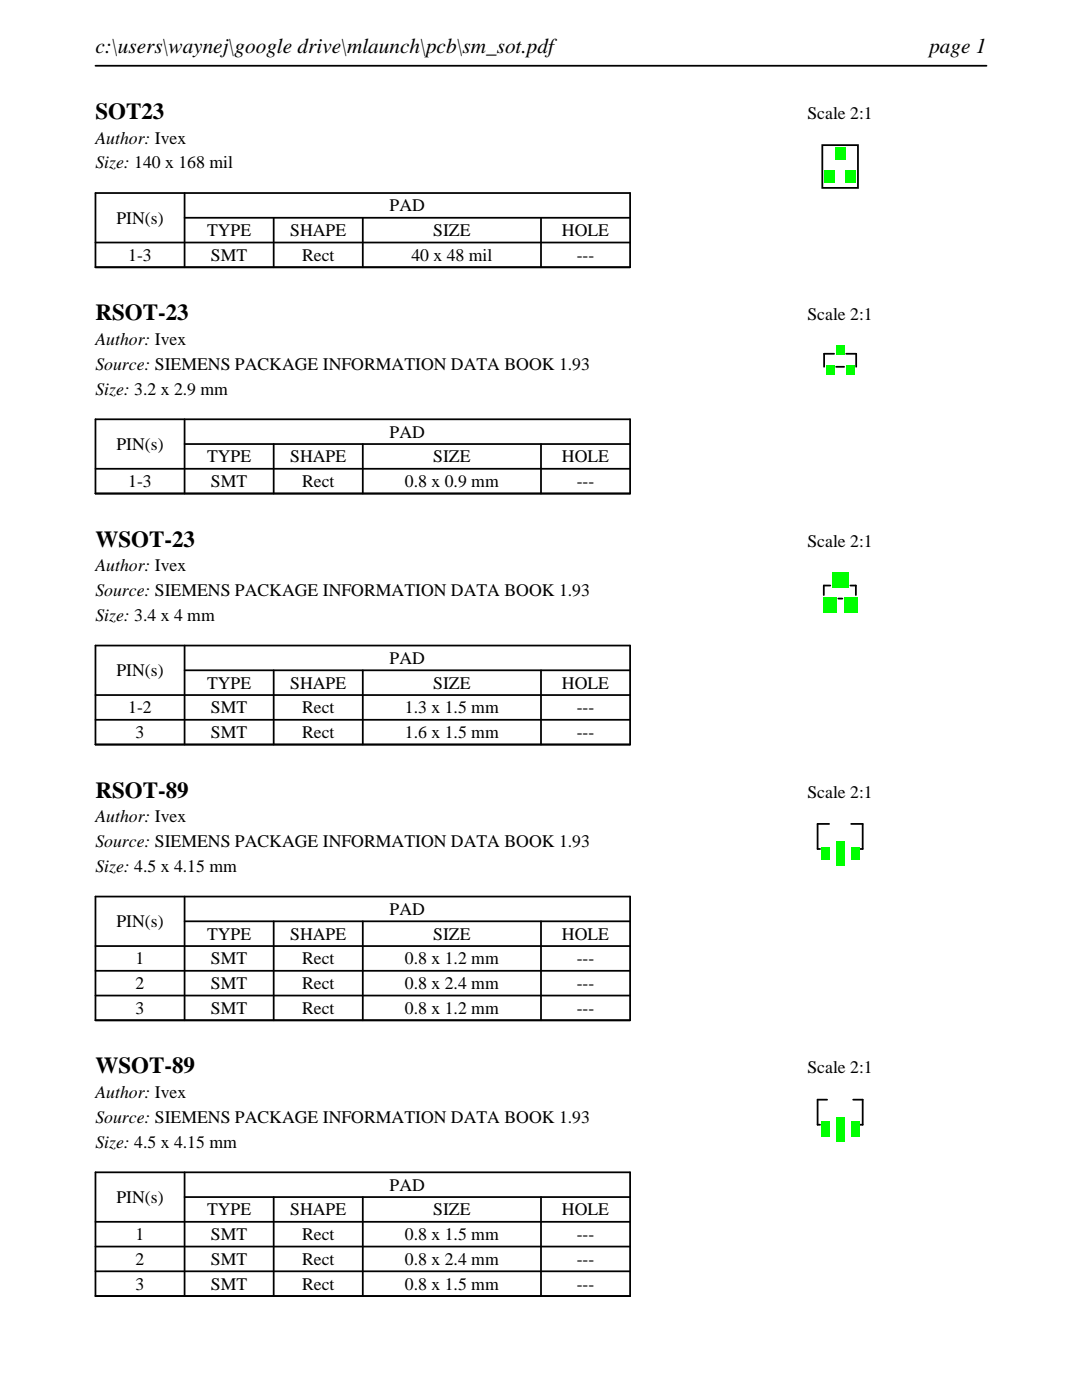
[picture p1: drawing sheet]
<svg xmlns="http://www.w3.org/2000/svg" width="216mm" height="279mm" viewBox="0 0 216 279" stroke-linecap="round" stroke-linejoin="round" font-family="sans-serif">
<defs><g id="words">
<g font-size="4.6">
<text x="19" y="23.7">SOT23</text>
<text x="19" y="63.9">RSOT-23</text>
<text x="19" y="109.1">WSOT-23</text>
<text x="19" y="159.2">RSOT-89</text>
<text x="19" y="214.2">WSOT-89</text>
</g>
<g font-size="4.2">
<text x="19" y="10.6">c:\users\waynej\google drive\mlaunch\pcb\sm_sot.pdf</text>
<text x="185.4" y="10.6">page 1</text>
</g>
<g font-size="3.5">
<text x="161.1" y="23.7">Scale 2:1</text>
<text x="19" y="28.6">Author: Ivex</text>
<text x="19" y="33.6">Size: 140 x 168 mil</text>
<text x="23.2" y="44.6">PIN(s)</text>
<text x="41.3" y="47.1">TYPE</text>
<text x="57.9" y="47.1">SHAPE</text>
<text x="77.8" y="42.2">PAD</text>
<text x="86.4" y="47.1">SIZE</text>
<text x="112.1" y="47.1">HOLE</text>
<text x="25.6" y="52.1">1-3</text>
<text x="42.1" y="52.1">SMT</text>
<text x="60.3" y="52.1">Rect</text>
<text x="82.1" y="52.1">40 x 48 mil</text>
<text x="115.1" y="52.1">---</text>
<text x="161.1" y="63.9">Scale 2:1</text>
<text x="19" y="68.9">Author: Ivex</text>
<text x="19" y="73.8">Source: SIEMENS PACKAGE INFORMATION DATA BOOK 1.93</text>
<text x="19" y="78.7">Size: 3.2 x 2.9 mm</text>
<text x="23.2" y="89.8">PIN(s)</text>
<text x="77.8" y="87.3">PAD</text>
<text x="41.3" y="92.3">TYPE</text>
<text x="57.9" y="92.3">SHAPE</text>
<text x="86.4" y="92.3">SIZE</text>
<text x="112.1" y="92.3">HOLE</text>
<text x="25.6" y="97.2">1-3</text>
<text x="42.1" y="97.2">SMT</text>
<text x="60.3" y="97.2">Rect</text>
<text x="80.8" y="97.2">0.8 x 0.9 mm</text>
<text x="115.1" y="97.2">---</text>
<text x="161.1" y="109.1">Scale 2:1</text>
<text x="19" y="114">Author: Ivex</text>
<text x="19" y="119">Source: SIEMENS PACKAGE INFORMATION DATA BOOK 1.93</text>
<text x="19" y="123.9">Size: 3.4 x 4 mm</text>
<text x="23.2" y="134.9">PIN(s)</text>
<text x="41.3" y="137.4">TYPE</text>
<text x="57.9" y="137.4">SHAPE</text>
<text x="77.8" y="132.5">PAD</text>
<text x="86.4" y="137.4">SIZE</text>
<text x="112.1" y="137.4">HOLE</text>
<text x="25.6" y="142.4">1-2</text>
<text x="42.1" y="142.4">SMT</text>
<text x="60.3" y="142.4">Rect</text>
<text x="80.8" y="142.4">1.3 x 1.5 mm</text>
<text x="115.1" y="142.4">---</text>
<text x="27.1" y="147.3">3</text>
<text x="42.1" y="147.3">SMT</text>
<text x="60.3" y="147.3">Rect</text>
<text x="80.8" y="147.3">1.6 x 1.5 mm</text>
<text x="115.1" y="147.3">---</text>
<text x="161.1" y="159.2">Scale 2:1</text>
<text x="19" y="164.1">Author: Ivex</text>
<text x="19" y="169.1">Source: SIEMENS PACKAGE INFORMATION DATA BOOK 1.93</text>
<text x="19" y="174">Size: 4.5 x 4.15 mm</text>
<text x="23.2" y="185">PIN(s)</text>
<text x="77.8" y="182.6">PAD</text>
<text x="41.3" y="187.5">TYPE</text>
<text x="57.9" y="187.5">SHAPE</text>
<text x="86.4" y="187.5">SIZE</text>
<text x="112.1" y="187.5">HOLE</text>
<text x="27.1" y="192.5">1</text>
<text x="27.1" y="197.4">2</text>
<text x="42.1" y="192.5">SMT</text>
<text x="42.1" y="197.4">SMT</text>
<text x="60.3" y="192.5">Rect</text>
<text x="60.3" y="197.4">Rect</text>
<text x="80.8" y="192.5">0.8 x 1.2 mm</text>
<text x="80.8" y="197.4">0.8 x 2.4 mm</text>
<text x="115.1" y="192.5">---</text>
<text x="115.1" y="197.4">---</text>
<text x="27.1" y="202.4">3</text>
<text x="42.1" y="202.4">SMT</text>
<text x="60.3" y="202.4">Rect</text>
<text x="80.8" y="202.4">0.8 x 1.2 mm</text>
<text x="115.1" y="202.4">---</text>
<text x="161.1" y="214.2">Scale 2:1</text>
<text x="19" y="219.1">Author: Ivex</text>
<text x="19" y="224.1">Source: SIEMENS PACKAGE INFORMATION DATA BOOK 1.93</text>
<text x="19" y="229">Size: 4.5 x 4.15 mm</text>
<text x="77.8" y="237.6">PAD</text>
<text x="23.2" y="240.1">PIN(s)</text>
<text x="41.3" y="242.6">TYPE</text>
<text x="57.9" y="242.6">SHAPE</text>
<text x="86.4" y="242.6">SIZE</text>
<text x="112.1" y="242.6">HOLE</text>
<text x="27.1" y="247.5">1</text>
<text x="42.1" y="247.5">SMT</text>
<text x="60.3" y="247.5">Rect</text>
<text x="80.8" y="247.5">0.8 x 1.5 mm</text>
<text x="115.1" y="247.5">---</text>
<text x="27.1" y="252.4">2</text>
<text x="27.1" y="257.4">3</text>
<text x="42.1" y="252.4">SMT</text>
<text x="42.1" y="257.4">SMT</text>
<text x="60.3" y="252.4">Rect</text>
<text x="60.3" y="257.4">Rect</text>
<text x="80.8" y="252.4">0.8 x 2.4 mm</text>
<text x="80.8" y="257.4">0.8 x 1.5 mm</text>
<text x="115.1" y="252.4">---</text>
<text x="115.1" y="257.4">---</text>
</g>
</g></defs>
<path d="M19 13.1h177.8M19 38.5h106.7v14.8h-106.7zM36.8 38.5v14.8M19 48.4h106.7M36.8 43.5h88.9M54.6 43.5v9.8M72.4 43.5v9.8M107.9 43.5v9.8" fill="none" stroke="#000" stroke-width=".35"/>
<path d="M164.1 29h7.1v8.5h-7.1z" fill="none" stroke="#000" stroke-width=".36"/>
<g fill="#0f0">
<path d="M166.6 29.5h2.1v2.4h-2.1z"/>
<path d="M164.6 34h2v2.5h-2z"/>
<path d="M168.7 34h2v2.5h-2z"/>
</g>
<path d="M19 83.7h106.7v14.8h-106.7zM19 93.6h106.7M36.8 88.6h88.9M36.8 83.7v14.8M54.6 88.6v9.9M72.4 88.6v9.9M107.9 88.6v9.9" fill="none" stroke="#000" stroke-width=".35"/>
<path d="M164.4 70.6v2.6zM164.4 70.6h2zM166.8 73.2h1.6zM168.8 70.6h2zM170.8 70.6v2.6z" fill="none" stroke="#000" stroke-width=".36"/>
<g fill="#0f0">
<path d="M164.8 73h1.6v1.8h-1.6z"/>
<path d="M168.8 73h1.6v1.8h-1.6z"/>
<path d="M166.8 69h1.6v1.8h-1.6z"/>
</g>
<path d="M19 128.8h106.7v19.8h-106.7zM19 138.7h106.7M36.8 133.8h88.9M36.8 128.8v19.8M54.6 133.8v14.8M72.4 133.8v14.8M107.9 133.8v14.8M19 143.7h106.7" fill="none" stroke="#000" stroke-width=".35"/>
<path d="M164.4 116.9v1.9zM164.4 116.9h1.3zM167.3 119.5h.8zM169.7 116.9h1.1zM170.8 116.9v1.9z" fill="none" stroke="#000" stroke-width=".36"/>
<g fill="#0f0">
<path d="M164.3 119.2h2.6v3h-2.6z"/>
<path d="M168.5 119.2h2.6v3h-2.6z"/>
<path d="M166.1 114.2h3.2v3h-3.2z"/>
</g>
<path d="M19 178.9h106.7v24.7h-106.7zM36.8 178.9v24.7M19 188.8h106.7M19 193.7h106.7M19 198.7h106.7M36.8 183.9h88.9M54.6 183.9v19.7M72.4 183.9v19.7M107.9 183.9v19.7" fill="none" stroke="#000" stroke-width=".35"/>
<path d="M163.1 169.4h.5zM163.1 164.4v5zM163.1 164.4h2.3zM169.8 164.4h2.3zM171.6 169.4h.5zM172.1 164.4v5z" fill="none" stroke="#000" stroke-width=".36"/>
<g fill="#0f0">
<path d="M163.8 169.1h1.6v2.4h-1.6z"/>
<path d="M166.8 167.9h1.6v4.8h-1.6z"/>
<path d="M169.8 169.1h1.6v2.4h-1.6z"/>
</g>
<path d="M19 234h106.7v24.7h-106.7zM36.8 238.9h88.9M36.8 234v24.7M54.6 238.9v19.8M72.4 238.9v19.8M107.9 238.9v19.8M19 243.8h106.7M19 248.8h106.7M19 253.7h106.7" fill="none" stroke="#000" stroke-width=".35"/>
<path d="M163.1 219.5v5zM163.1 219.5h1.9zM170.2 219.5h1.9zM172.1 219.5v5zM163.1 224.5h.5zM171.6 224.5h.5z" fill="none" stroke="#000" stroke-width=".36"/>
<g fill="#0f0">
<path d="M163.8 223.9h1.6v3h-1.6z"/>
<path d="M166.8 223h1.6v4.8h-1.6z"/>
<path d="M169.8 223.9h1.6v3h-1.6z"/>
</g>
<use href="#words"/>
</svg>
